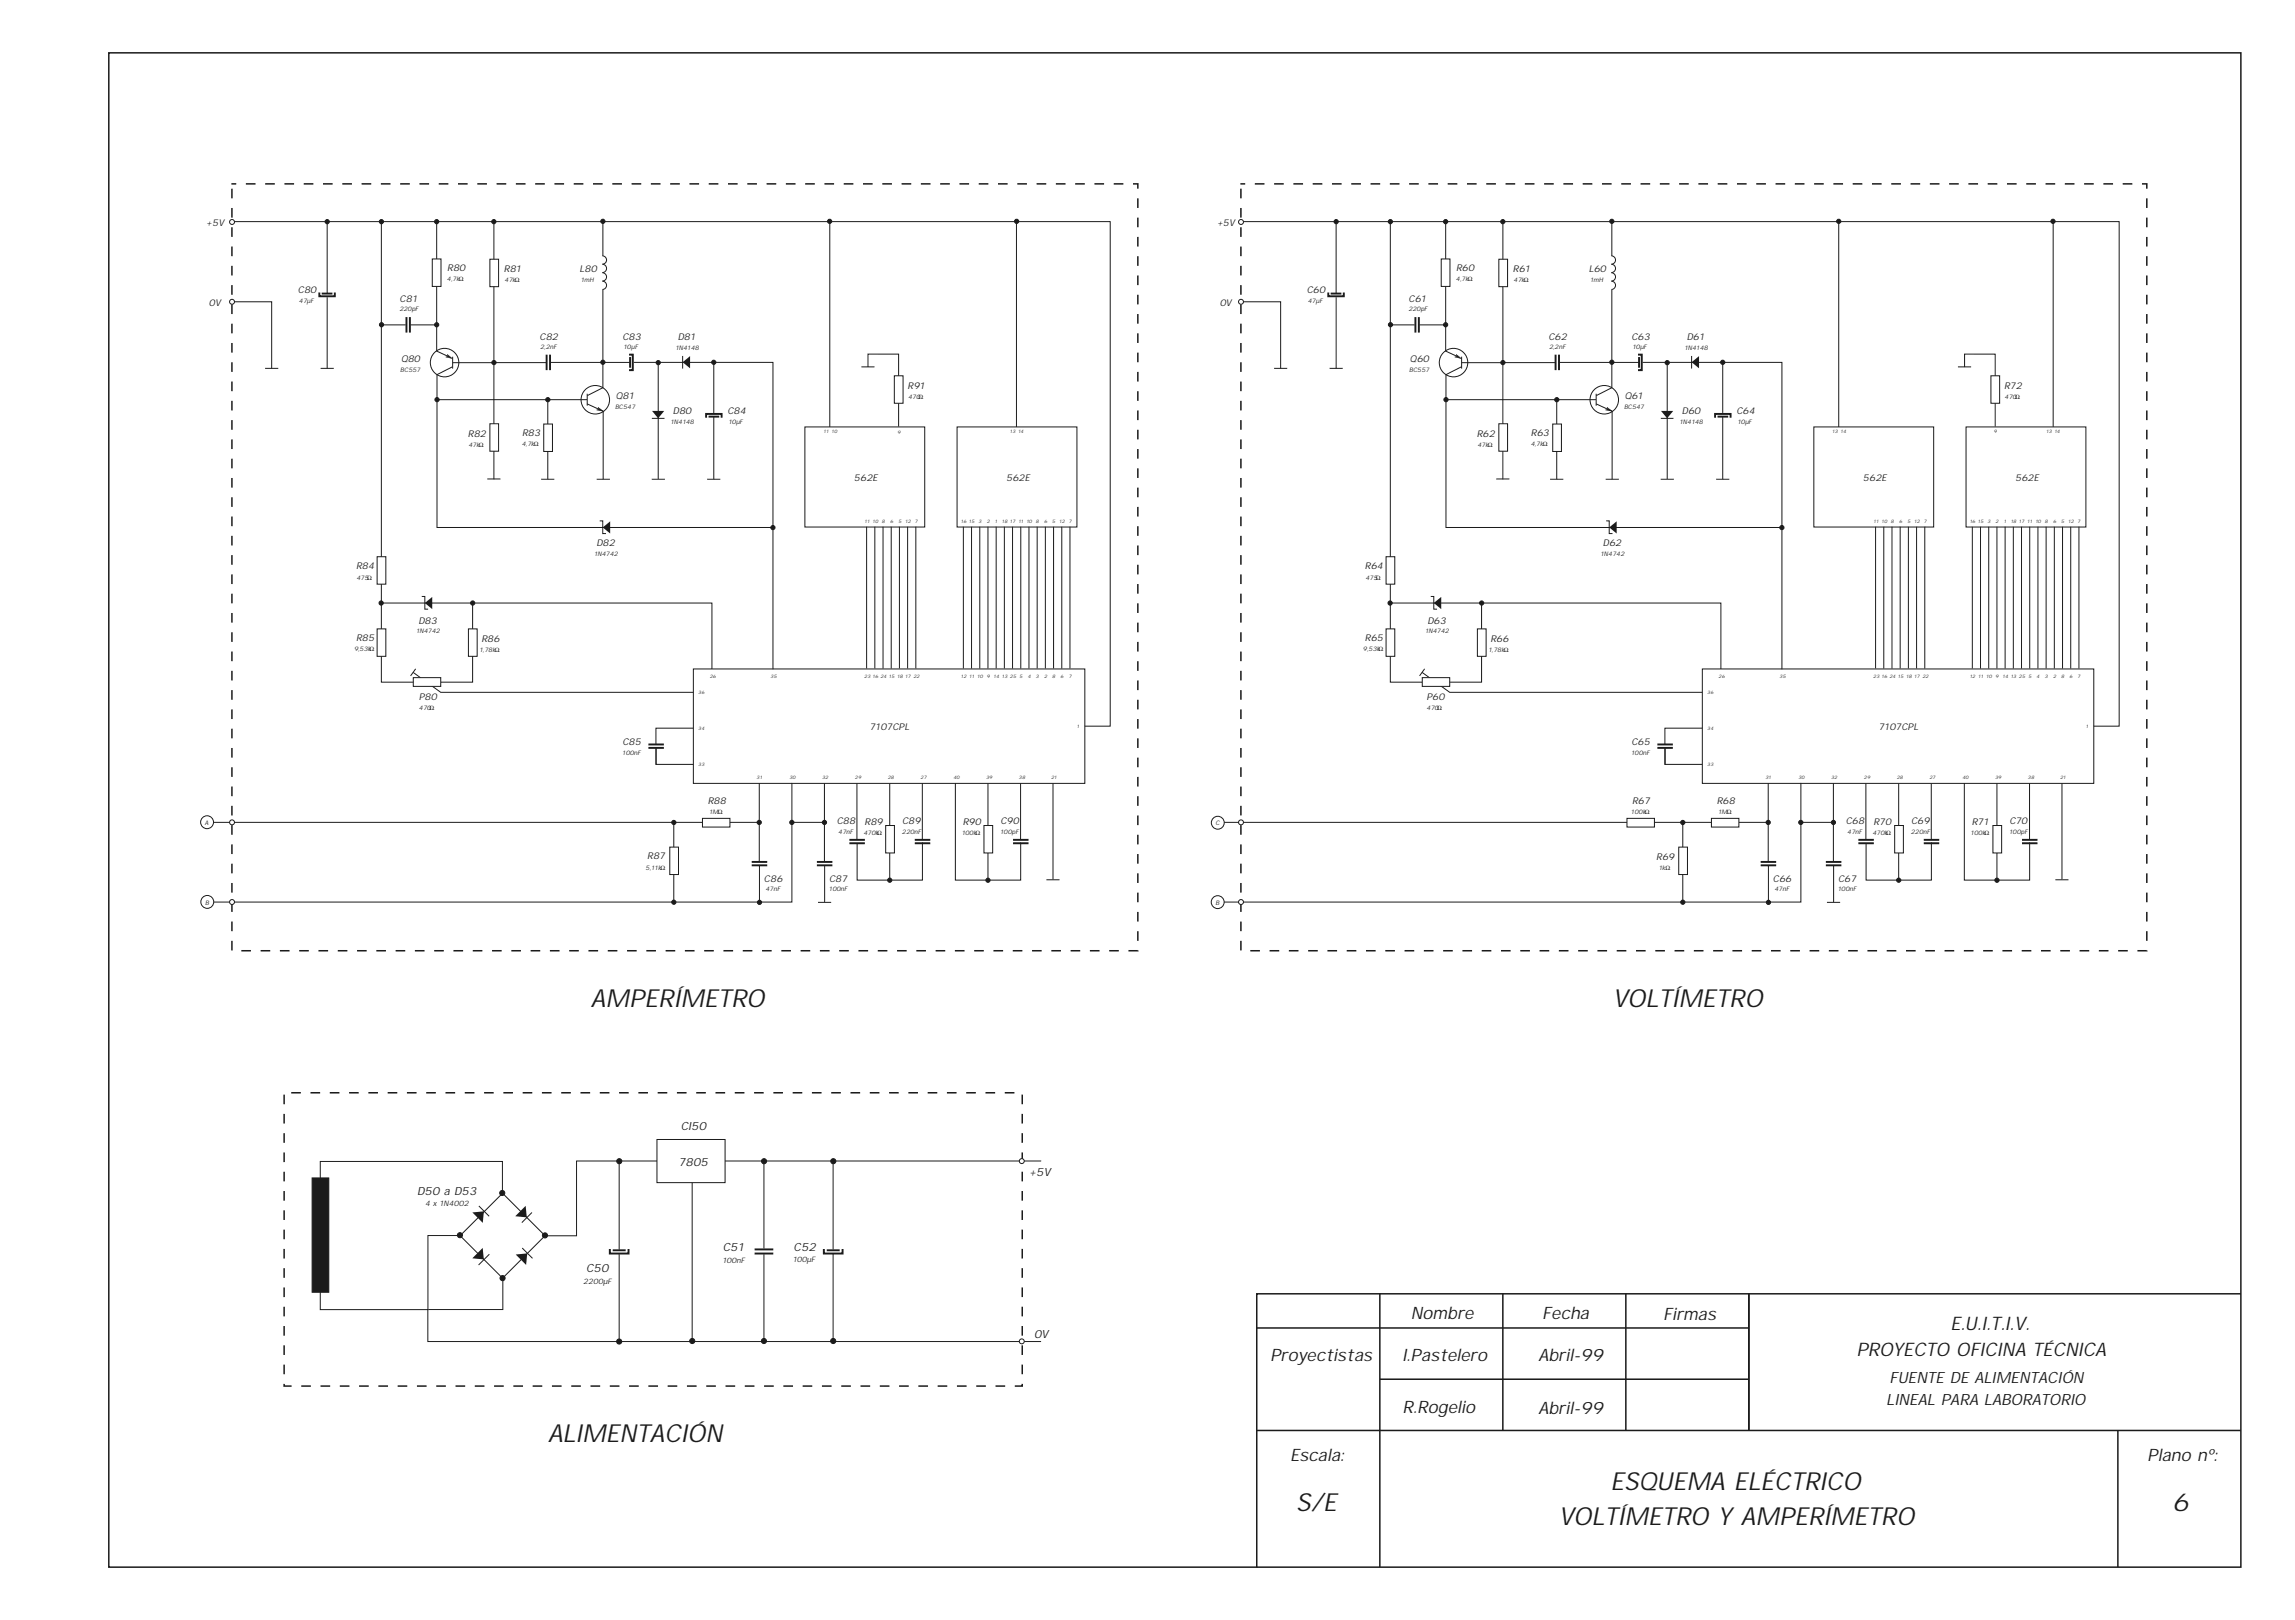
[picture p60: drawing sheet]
<svg xmlns="http://www.w3.org/2000/svg" width="420mm" height="296mm" viewBox="0 0 420 296" stroke-linecap="round" stroke-linejoin="round" font-family="sans-serif">
<defs><g id="words">
<g font-size="4.5" fill="#1f1a17">
<text x="108.1" y="184.3">AMPERÍMETRO</text>
<text x="295" y="184.3">VOLTÍMETRO</text>
<text x="100.2" y="263.8">ALIMENTACIÓN</text>
<text x="294.6" y="272.6">ESQUEMA ELÉCTRICO</text>
<text x="237.1" y="276.3">S/E</text>
<text x="285.1" y="279">VOLTÍMETRO Y AMPERÍMETRO</text>
<text x="397.4" y="276.4">6</text>
</g>
<g font-size="3.4" fill="#1f1a17">
<text x="356.8" y="243.3">E.U.I.T.I.V.</text>
<text x="339.6" y="248.1">PROYECTO OFICINA TÉCNICA</text>
</g>
<g font-size="3.1" fill="#1f1a17">
<text x="258.1" y="241.3">Nombre</text>
<text x="282.1" y="241.3">Fecha</text>
<text x="304.2" y="241.4">Firmas</text>
<text x="232.3" y="249">Proyectistas</text>
<text x="256.5" y="249">I.Pastelero</text>
<text x="281.4" y="249">Abril-99</text>
<text x="256.6" y="258.5">R.Rogelio</text>
<text x="281.4" y="258.6">Abril-99</text>
<text x="236" y="267.2">Escala:</text>
<text x="392.8" y="267.2">Plano nº:</text>
</g>
<g font-size="2.8" fill="#1f1a17">
<text x="345" y="257">LINEAL PARA LABORATORIO</text>
<text x="345.6" y="253">FUENTE DE ALIMENTACIÓN</text>
</g>
<g font-size="2.1" fill="#1f1a17">
<text x="124.5" y="206.7">CI50</text>
<text x="124.1" y="213.3">7805</text>
<text x="188.3" y="215.2">+5V</text>
<text x="76.3" y="218.6">D50 a D53</text>
<text x="107.2" y="232.8">C50</text>
<text x="132.2" y="228.9">C51</text>
<text x="145.2" y="228.8">C52</text>
<text x="189.2" y="244.8">0V</text>
</g>
<g font-size="1.7" fill="#1f1a17">
<text x="37.7" y="41.4">+5V</text>
<text x="222.6" y="41.4">+5V</text>
<text x="54.5" y="53.6">C80</text>
<text x="81.8" y="49.6">R80</text>
<text x="92.2" y="49.8">R81</text>
<text x="106" y="49.8">L80</text>
<text x="239" y="53.6">C60</text>
<text x="266.4" y="49.6">R60</text>
<text x="276.7" y="49.8">R61</text>
<text x="290.6" y="49.8">L60</text>
<text x="38.2" y="56">0V</text>
<text x="73.1" y="55.2">C81</text>
<text x="223.1" y="56">0V</text>
<text x="257.7" y="55.2">C61</text>
<text x="98.7" y="62.1">C82</text>
<text x="113.9" y="62.1">C83</text>
<text x="124" y="62.2">D81</text>
<text x="283.3" y="62.1">C62</text>
<text x="298.4" y="62.1">C63</text>
<text x="308.5" y="62.2">D61</text>
<text x="73.4" y="66.2">Q80</text>
<text x="166" y="71.1">R91</text>
<text x="257.9" y="66.2">Q60</text>
<text x="366.6" y="71.1">R72</text>
<text x="112.6" y="73">Q81</text>
<text x="123.1" y="75.7">D80</text>
<text x="133.1" y="75.8">C84</text>
<text x="297.2" y="73">Q61</text>
<text x="307.7" y="75.7">D60</text>
<text x="317.6" y="75.8">C64</text>
<text x="85.6" y="79.9">R82</text>
<text x="95.5" y="79.8">R83</text>
<text x="270.1" y="79.9">R62</text>
<text x="280.1" y="79.8">R63</text>
<text x="156.2" y="88">562E</text>
<text x="184.1" y="88">562E</text>
<text x="340.8" y="88">562E</text>
<text x="368.6" y="88">562E</text>
<text x="109.1" y="100">D82</text>
<text x="293.2" y="100">D62</text>
<text x="65.1" y="104.2">R84</text>
<text x="249.7" y="104.2">R64</text>
<text x="65.1" y="117.3">R85</text>
<text x="76.5" y="114.1">D83</text>
<text x="88.1" y="117.4">R86</text>
<text x="249.7" y="117.3">R65</text>
<text x="261.1" y="114.1">D63</text>
<text x="272.6" y="117.4">R66</text>
<text x="76.6" y="128">P80</text>
<text x="260.9" y="128">P60</text>
<text x="113.9" y="136.3">C85</text>
<text x="159" y="133.6">7107CPL</text>
<text x="298.4" y="136.3">C65</text>
<text x="343.6" y="133.6">7107CPL</text>
<text x="129.5" y="147">R88</text>
<text x="298.5" y="147">R67</text>
<text x="314" y="147">R68</text>
<text x="153.1" y="150.8">C88</text>
<text x="158.1" y="150.8">R89</text>
<text x="165" y="150.8">C89</text>
<text x="176.1" y="150.8">R90</text>
<text x="183" y="150.8">C90</text>
<text x="337.6" y="150.8">C68</text>
<text x="342.7" y="150.8">R70</text>
<text x="349.6" y="150.8">C69</text>
<text x="360.7" y="150.8">R71</text>
<text x="367.6" y="150.8">C70</text>
<text x="118.4" y="157.2">R87</text>
<text x="139.7" y="161.3">C86</text>
<text x="151.7" y="161.3">C87</text>
<text x="303" y="157.3">R69</text>
<text x="324.3" y="161.3">C66</text>
<text x="336.2" y="161.3">C67</text>
</g>
<g font-size="1.4" fill="#1f1a17">
<text x="77.7" y="220.7">4 x 1N4002</text>
<text x="132.2" y="231">100nF</text>
<text x="145" y="230.9">100µF</text>
<text x="106.7" y="234.9">2200µF</text>
</g>
<g font-size="1.1" fill="#1f1a17">
<text x="81.8" y="51.5">4,7kΩ</text>
<text x="92.3" y="51.6">47kΩ</text>
<text x="106.2" y="51.5">1mH</text>
<text x="266.3" y="51.5">4,7kΩ</text>
<text x="276.9" y="51.6">47kΩ</text>
<text x="290.9" y="51.5">1mH</text>
<text x="54.7" y="55.4">47µF</text>
<text x="73.1" y="57">220pF</text>
<text x="239.2" y="55.4">47µF</text>
<text x="257.6" y="57">220pF</text>
<text x="98.8" y="63.8">2,2nF</text>
<text x="114" y="63.9">10µF</text>
<text x="123.5" y="64">1N4148</text>
<text x="283.4" y="63.8">2,2nF</text>
<text x="298.6" y="63.9">10µF</text>
<text x="308.1" y="64">1N4148</text>
<text x="73.2" y="68">BC557</text>
<text x="257.8" y="68">BC557</text>
<text x="112.5" y="74.8">BC547</text>
<text x="122.7" y="77.5">1N4148</text>
<text x="133.3" y="77.6">10µF</text>
<text x="166.1" y="72.9">470Ω</text>
<text x="297.1" y="74.8">BC547</text>
<text x="307.2" y="77.5">1N4148</text>
<text x="317.8" y="77.6">10µF</text>
<text x="366.7" y="72.9">470Ω</text>
<text x="85.7" y="81.7">47kΩ</text>
<text x="95.4" y="81.7">4,7kΩ</text>
<text x="270.3" y="81.7">47kΩ</text>
<text x="280" y="81.7">4,7kΩ</text>
<text x="108.7" y="101.7">1N4742</text>
<text x="292.8" y="101.7">1N4742</text>
<text x="65.2" y="106">475Ω</text>
<text x="249.8" y="106">475Ω</text>
<text x="64.8" y="119.1">9,53kΩ</text>
<text x="76.1" y="115.9">1N4742</text>
<text x="87.7" y="119.2">1,78kΩ</text>
<text x="249.3" y="119.1">9,53kΩ</text>
<text x="260.7" y="115.9">1N4742</text>
<text x="272.3" y="119.2">1,78kΩ</text>
<text x="76.6" y="129.9">470Ω</text>
<text x="261" y="129.9">470Ω</text>
<text x="113.8" y="138.1">100nF</text>
<text x="298.4" y="138.1">100nF</text>
<text x="129.7" y="148.9">1MΩ</text>
<text x="298.3" y="148.9">100kΩ</text>
<text x="314.3" y="148.9">1MΩ</text>
<text x="37.5" y="150.9">A</text>
<text x="153.3" y="152.6">47nF</text>
<text x="157.9" y="152.7">470kΩ</text>
<text x="165" y="152.6">220nF</text>
<text x="175.9" y="152.7">100kΩ</text>
<text x="182.9" y="152.6">100pF</text>
<text x="222.3" y="151">C</text>
<text x="337.9" y="152.6">47nF</text>
<text x="342.5" y="152.7">470kΩ</text>
<text x="349.5" y="152.6">220nF</text>
<text x="360.5" y="152.7">100kΩ</text>
<text x="367.5" y="152.6">100pF</text>
<text x="118.1" y="159.1">5,11kΩ</text>
<text x="303.4" y="159.2">1kΩ</text>
<text x="37.5" y="165.5">B</text>
<text x="140" y="163">47nF</text>
<text x="151.6" y="163">100nF</text>
<text x="222.4" y="165.5">B</text>
<text x="324.6" y="163">47nF</text>
<text x="336.2" y="163">100nF</text>
</g>
<g font-size=".9" fill="#1f1a17">
<text x="150.6" y="79.3">11</text>
<text x="152.1" y="79.3">10</text>
<text x="164.2" y="79.3">9</text>
<text x="184.7" y="79.3">13</text>
<text x="186.2" y="79.3">14</text>
<text x="335.2" y="79.3">13</text>
<text x="336.7" y="79.3">14</text>
<text x="364.7" y="79.3">9</text>
<text x="374.3" y="79.3">13</text>
<text x="375.8" y="79.3">14</text>
<text x="158.1" y="95.7">11</text>
<text x="159.6" y="95.7">10</text>
<text x="161.3" y="95.7">8</text>
<text x="162.8" y="95.7">6</text>
<text x="164.3" y="95.7">5</text>
<text x="165.6" y="95.7">12</text>
<text x="167.3" y="95.7">7</text>
<text x="175.7" y="95.7">16</text>
<text x="177.2" y="95.7">15</text>
<text x="179" y="95.7">3</text>
<text x="180.5" y="95.7">2</text>
<text x="182" y="95.7">1</text>
<text x="183.2" y="95.7">18</text>
<text x="184.7" y="95.7">17</text>
<text x="186.3" y="95.7">11</text>
<text x="187.7" y="95.7">10</text>
<text x="189.5" y="95.7">8</text>
<text x="191" y="95.7">6</text>
<text x="192.5" y="95.7">5</text>
<text x="193.7" y="95.7">12</text>
<text x="195.5" y="95.7">7</text>
<text x="342.7" y="95.7">11</text>
<text x="344.2" y="95.7">10</text>
<text x="345.9" y="95.7">8</text>
<text x="347.4" y="95.7">6</text>
<text x="348.9" y="95.7">5</text>
<text x="350.2" y="95.7">12</text>
<text x="351.9" y="95.7">7</text>
<text x="360.3" y="95.7">16</text>
<text x="361.8" y="95.7">15</text>
<text x="363.5" y="95.7">3</text>
<text x="365" y="95.7">2</text>
<text x="366.5" y="95.7">1</text>
<text x="367.8" y="95.7">18</text>
<text x="369.3" y="95.7">17</text>
<text x="370.8" y="95.7">11</text>
<text x="372.3" y="95.7">10</text>
<text x="374" y="95.7">8</text>
<text x="375.5" y="95.7">6</text>
<text x="377" y="95.7">5</text>
<text x="378.3" y="95.7">12</text>
<text x="380" y="95.7">7</text>
<text x="129.8" y="124">26</text>
<text x="141" y="124">35</text>
<text x="158.1" y="124">23</text>
<text x="159.6" y="124">16</text>
<text x="161.1" y="124">24</text>
<text x="162.6" y="124">15</text>
<text x="164.1" y="124">18</text>
<text x="165.6" y="124">17</text>
<text x="167.1" y="124">22</text>
<text x="175.7" y="124">12</text>
<text x="177.3" y="124">11</text>
<text x="178.7" y="124">10</text>
<text x="180.5" y="124">9</text>
<text x="181.7" y="124">14</text>
<text x="183.2" y="124">13</text>
<text x="184.7" y="124">25</text>
<text x="186.5" y="124">5</text>
<text x="188" y="124">4</text>
<text x="189.5" y="124">3</text>
<text x="191" y="124">2</text>
<text x="192.5" y="124">8</text>
<text x="194" y="124">6</text>
<text x="195.5" y="124">7</text>
<text x="314.4" y="124">26</text>
<text x="325.5" y="124">35</text>
<text x="342.7" y="124">23</text>
<text x="344.2" y="124">16</text>
<text x="345.6" y="124">24</text>
<text x="347.2" y="124">15</text>
<text x="348.7" y="124">18</text>
<text x="350.2" y="124">17</text>
<text x="351.7" y="124">22</text>
<text x="360.3" y="124">12</text>
<text x="361.8" y="124">11</text>
<text x="363.3" y="124">10</text>
<text x="365" y="124">9</text>
<text x="366.3" y="124">14</text>
<text x="367.8" y="124">13</text>
<text x="369.3" y="124">25</text>
<text x="371.1" y="124">5</text>
<text x="372.5" y="124">4</text>
<text x="374" y="124">3</text>
<text x="375.5" y="124">2</text>
<text x="377" y="124">8</text>
<text x="378.5" y="124">6</text>
<text x="380" y="124">7</text>
<text x="127.7" y="127">36</text>
<text x="312.3" y="127">36</text>
<text x="127.7" y="133.5">34</text>
<text x="197" y="133.2">1</text>
<text x="312.3" y="133.5">34</text>
<text x="381.5" y="133.2">1</text>
<text x="127.7" y="140.1">33</text>
<text x="138.4" y="142.5">31</text>
<text x="144.4" y="142.5">30</text>
<text x="150.4" y="142.5">32</text>
<text x="156.4" y="142.5">29</text>
<text x="162.4" y="142.5">28</text>
<text x="168.4" y="142.5">27</text>
<text x="174.4" y="142.5">40</text>
<text x="180.4" y="142.5">39</text>
<text x="186.4" y="142.5">38</text>
<text x="192.3" y="142.5">21</text>
<text x="312.3" y="140.1">33</text>
<text x="323" y="142.5">31</text>
<text x="329" y="142.5">30</text>
<text x="335" y="142.5">32</text>
<text x="341" y="142.5">29</text>
<text x="347" y="142.5">28</text>
<text x="353" y="142.5">27</text>
<text x="359" y="142.5">40</text>
<text x="365" y="142.5">39</text>
<text x="371" y="142.5">38</text>
<text x="376.8" y="142.5">21</text>
</g>
</g></defs>
<path d="M19.9 9.7h390v277h-390zM252.4 236.7v50M274.9 236.7v25M297.4 236.7v25M319.9 236.7v25M409.9 236.7h-180v50M229.9 242.9h90zM252.4 252.3h67.5zM229.9 261.7h180zM387.4 261.7v25" fill="none" stroke="#1f1a17" stroke-width=".28"/>
<g fill="#1f1a17" stroke="#1f1a17" stroke-width=".18">
<circle cx="120.4" cy="66.3" r=".39"/>
<circle cx="130.6" cy="66.3" r=".39"/>
</g>
<path d="M120.4 66.3v21.3M75.6 123l5 3.6h46.2M76 122.3l-.9 1.3" fill="none" stroke="#1f1a17" stroke-width=".18"/>
<path d="M119.3 75.2h2.2l-1.1 1.3z" fill="#1f1a17"/>
<path d="M119.2 76.5h2.4" fill="none" stroke="#1f1a17" stroke-width=".18"/>
<path d="M124.9 66.3l1.3-1.2v2.3z" fill="#1f1a17"/>
<path d="M69.8 40.7v84.1h16.6v-14.5M124.9 65.1v2.3" fill="none" stroke="#1f1a17" stroke-width=".18"/>
<g fill="#1f1a17" stroke="#1f1a17" stroke-width=".18">
<circle cx="86.5" cy="110.3" r=".39"/>
<circle cx="69.7" cy="110.3" r=".39"/>
</g>
<g fill="#fff" stroke="#1f1a17" stroke-width=".18">
<path d="M69 115h1.6v5.1h-1.6z" fill-rule="evenodd"/>
<path d="M75.6 124h5v1.6h-5z" fill-rule="evenodd"/>
<path d="M85.7 115h1.6v5.1h-1.6z" fill-rule="evenodd"/>
<path d="M69 101.8h1.6v5.1h-1.6z" fill-rule="evenodd"/>
</g>
<path d="M69.9 110.3h60.3v12.1" fill="none" stroke="#1f1a17" stroke-width=".18"/>
<path d="M77.7 110.3l1.4-1.1v2.2z" fill="#1f1a17"/>
<path d="M77.2 109.1h.5v2.3h.6" fill="none" stroke="#1f1a17" stroke-width=".18"/>
<path d="M110.3 96.5l1.3-1.1v2.2z" fill="#1f1a17"/>
<g fill="none" stroke="#1f1a17" stroke-width=".18">
<path d="M42.4 55.2h7.3v12.2M59.8 40.4v13.3M59.8 54.4v13M69.7 59.4h4.5M75.1 59.4h4.7M90.3 66.3h9.6M100.7 66.3h14.5M115.9 66.3h25.5v56.1M130.6 66.1v9.4M130.6 76.2v11.5M109.7 95.3h.6v2.3h.6M120 136.8v3h6.8"/>
<path d="M120 136.9v3M126.8 133.2h-6.8v3M138.9 143.3v14.3M138.9 158.4v6.6M150.8 143.3v14.3M150.8 158.4v6.6M156.8 143.3v10.3M168.7 143.3v10.3M168.7 154.1v6.9h-11.9v-6.7M174.8 143.3v17.7h11.9v-6.9M186.7 143.3v10.3M192.6 143.3v17.5"/>
</g>
<g fill="#1f1a17" stroke="#1f1a17" stroke-width=".18">
<circle cx="69.8" cy="40.5" r=".39"/>
<circle cx="79.9" cy="40.5" r=".39"/>
<circle cx="79.9" cy="59.4" r=".39"/>
<circle cx="110.3" cy="66.3" r=".39"/>
<circle cx="79.9" cy="73.1" r=".39"/>
<circle cx="141.4" cy="96.5" r=".39"/>
<circle cx="59.8" cy="40.5" r=".39"/>
<circle cx="69.8" cy="59.4" r=".39"/>
</g>
<g fill="none" stroke="#1f1a17" stroke-width=".35">
<path d="M58.4 53.5v.7h2.8v-.7M58.9 53.7h1.9M74.4 58v2.8M75 58v2.8M100 64.9v2.8M100.6 64.9v2.8M115.1 64.9h.7v2.8h-.7M115.3 65.3v2M129.2 76.4v-.7h2.8v.7M129.6 76.2h2M118.6 136.8h2.8M118.6 136.2h2.8"/>
<path d="M137.5 158.3h2.8M137.5 157.7h2.8M149.4 158.3h2.9M149.4 157.7h2.9M155.4 154.3h2.8M155.4 153.6h2.8M167.3 154.3h2.9M167.3 153.6h2.9M185.3 154.3h2.8M185.3 153.6h2.8"/>
</g>
<g fill="#1f1a17">
<path d="M81.8 64.8l1 .8-1.2-.3 .3-.1z" fill-rule="evenodd"/>
<path d="M81.5 65.3l1.3 .3z" fill-rule="evenodd"/>
<path d="M81.6 65.3l.4-.1z" fill-rule="evenodd"/>
<path d="M81.8 64.8l.2 .4z" fill-rule="evenodd"/>
<path d="M81.9 64.8l.9 .8z" fill-rule="evenodd"/>
</g>
<g fill="#1f1a17" stroke="#1f1a17" stroke-width=".18">
<circle cx="90.4" cy="66.3" r=".39"/>
<circle cx="100.2" cy="73.1" r=".39"/>
<circle cx="162.8" cy="161" r=".39"/>
<circle cx="123.3" cy="165" r=".39"/>
<circle cx="123.3" cy="150.4" r=".39"/>
<circle cx="180.7" cy="161" r=".39"/>
<circle cx="138.9" cy="165.1" r=".39"/>
<circle cx="150.8" cy="150.4" r=".39"/>
<circle cx="144.8" cy="150.4" r=".39"/>
<circle cx="138.9" cy="150.4" r=".39"/>
<circle cx="90.3" cy="40.5" r=".39"/>
<circle cx="110.3" cy="40.5" r=".39"/>
<circle cx="151.8" cy="40.5" r=".39"/>
<circle cx="186" cy="40.5" r=".39"/>
</g>
<g fill="none" stroke="#1f1a17" stroke-width=".18">
<path d="M79.9 40.5v23.7l2.1 1M90.3 40.6v25.7h-7.5M82.8 67.1l-2.9 1.4v28h61.5M82.8 65.2v2.2"/>
<circle cx="81.3" cy="66.3" r="2.6"/>
</g>
<g fill="#fff" stroke="#1f1a17" stroke-width=".18">
<path d="M79.1 47.4h1.6v5h-1.6z" fill-rule="evenodd"/>
<path d="M89.6 47.4h1.6v5h-1.6z" fill-rule="evenodd"/>
</g>
<g fill="#1f1a17">
<path d="M109.4 74.5l1 .7-1.2-.2 .3-.1z" fill-rule="evenodd"/>
<path d="M109.1 75l1.3 .3z" fill-rule="evenodd"/>
<path d="M109.1 75l.4-.1z" fill-rule="evenodd"/>
<path d="M109.4 74.5l.1 .4z" fill-rule="evenodd"/>
<path d="M109.4 74.5l1 .8z" fill-rule="evenodd"/>
</g>
<g fill="none" stroke="#1f1a17" stroke-width=".18">
<path d="M110.3 53v17.9l-2.9 1.5M80 73.1h27.4M90.3 66.4v21.3M100.2 73.3v14.4M107.4 73.9l2.9 1.3v12.5M107.4 72v2.2M158.8 67.2v-2.4h5.6v13.2M39.1 150.4h99.8M123.3 150.5v14.6M144.8 150.4h5.7M162.7 143.3v17.8M180.7 143.3v17.8"/>
<circle cx="108.9" cy="73.1" r="2.6"/>
</g>
<g fill="#fff" stroke="#1f1a17" stroke-width=".18">
<path d="M89.6 77.5h1.6v5h-1.6z" fill-rule="evenodd"/>
<path d="M99.5 77.6h1.6v5h-1.6z" fill-rule="evenodd"/>
<path d="M163.6 68.7h1.6v5.1h-1.6z" fill-rule="evenodd"/>
<path d="M162 151h1.6v5h-1.6z" fill-rule="evenodd"/>
<path d="M122.5 155h1.6v5h-1.6z" fill-rule="evenodd"/>
<path d="M180 151h1.6v5h-1.6z" fill-rule="evenodd"/>
<path d="M128.5 149.7h5v1.6h-5z" fill-rule="evenodd"/>
</g>
<g fill="none" stroke="#1f1a17" stroke-width=".18">
<path d="M42.4 40.5h160.7v92.3h-4.7M110.2 49.9a.76 .76 0 0 1 .8 .8 .76 .76 0 0 1-.8 .7M110.2 46.8a.76 .76 0 0 1 .8 .8 .76 .76 0 0 1-.8 .7 .77 .77 0 0 1 .8 .8 .77 .77 0 0 1-.8 .8M110.2 51.4a.76 .76 0 0 1 .8 .8 .76 .76 0 0 1-.8 .8M110.3 40.4v6.4M151.8 40.5v37.6M185.9 40.5v37.6M48.5 67.4h2.4M58.6 67.4h2.5M147.2 78.1h22v18.3h-22zM157.6 67.1h2.4M175.1 78.1h21.9v18.3h-21.9z"/>
<path d="M89.1 87.6h2.4M99 87.7h2.4M109.2 87.7h2.4M119.2 87.7h2.4M129.4 87.7h2.4M158.5 96.4v25.9M160 96.4v25.9M161.5 96.4v25.9M163 96.4v25.9M164.5 96.4v25.9M166 96.4v25.9M167.5 96.4v25.9"/>
<path d="M176.2 96.4v25.9M177.7 96.4v25.9M179.2 96.4v25.9M180.7 96.4v25.9M182.2 96.4v25.9M183.7 96.4v25.9M185.2 96.4v25.9M186.7 96.4v25.9M188.2 96.4v25.9M189.7 96.4v25.9M191.2 96.4v25.9M192.7 96.4v25.9"/>
<path d="M194.2 96.4v25.9M195.7 96.4v25.9M126.8 122.4h71.6v20.9h-71.6zM144.9 143.2v21.8h-105.8M149.6 165.1h2.4M191.4 160.9h2.4"/>
</g>
<path d="M42.4 34.5v139.4h165.7v-140.3h-165.8" fill="none" stroke="#1f1a17" stroke-width=".28" stroke-dasharray="1.8 1.8" stroke-linecap="butt"/>
<g fill="#fff" stroke="#1f1a17" stroke-width=".18">
<circle cx="42.4" cy="40.6" r=".45"/>
<circle cx="42.4" cy="150.4" r=".45"/>
<circle cx="42.4" cy="165" r=".45"/>
<circle cx="42.4" cy="55.2" r=".45"/>
</g>
<g fill="#1f1a17" stroke="#1f1a17" stroke-width=".18">
<circle cx="305" cy="66.3" r=".39"/>
<circle cx="315.1" cy="66.3" r=".39"/>
</g>
<path d="M305 66.3v21.3M260.1 123l5.1 3.6h46.2M260.6 122.3l-.9 1.3" fill="none" stroke="#1f1a17" stroke-width=".18"/>
<path d="M303.8 75.2h2.3l-1.1 1.3z" fill="#1f1a17"/>
<path d="M303.8 76.5h2.3" fill="none" stroke="#1f1a17" stroke-width=".18"/>
<path d="M309.4 66.3l1.4-1.2v2.3z" fill="#1f1a17"/>
<path d="M254.3 40.7v84.1h16.7v-14.5M309.4 65.1v2.3" fill="none" stroke="#1f1a17" stroke-width=".18"/>
<g fill="#1f1a17" stroke="#1f1a17" stroke-width=".18">
<circle cx="271" cy="110.3" r=".39"/>
<circle cx="254.3" cy="110.3" r=".39"/>
</g>
<g fill="#fff" stroke="#1f1a17" stroke-width=".18">
<path d="M253.5 115h1.6v5.1h-1.6z" fill-rule="evenodd"/>
<path d="M260.2 124h5v1.6h-5z" fill-rule="evenodd"/>
<path d="M270.2 115h1.6v5.1h-1.6z" fill-rule="evenodd"/>
<path d="M253.5 101.8h1.6v5.1h-1.6z" fill-rule="evenodd"/>
</g>
<path d="M254.5 110.3h60.3v12.1" fill="none" stroke="#1f1a17" stroke-width=".18"/>
<path d="M262.3 110.3l1.3-1.1v2.2z" fill="#1f1a17"/>
<path d="M261.7 109.1h.6v2.3h.6" fill="none" stroke="#1f1a17" stroke-width=".18"/>
<path d="M294.4 96.5l1.3-1.1v2.2z" fill="#1f1a17"/>
<g fill="none" stroke="#1f1a17" stroke-width=".18">
<path d="M227 55.2h7.3v12.2M244.4 40.4v13.3M244.4 54.4v13M254.3 59.4h4.5M259.6 59.4h4.8M274.9 66.3h9.6M285.2 66.3h14.6M300.5 66.3h25.5v56.1M315.1 66.1v9.4M315.1 76.2v11.5M293.8 95.3h.6v2.3h.6M304.5 136.8v3h6.9"/>
<path d="M304.6 136.9v3M311.4 133.2h-6.9v3M323.4 143.3v14.3M323.5 158.4v6.6M335.4 143.3v14.3M335.4 158.4v6.6M341.3 143.3v10.3M353.3 143.3v10.3M353.3 154.1v6.9h-12v-6.7M359.3 143.3v17.7h12v-6.9M371.2 143.3v10.3M377.2 143.3v17.5"/>
</g>
<g fill="#1f1a17" stroke="#1f1a17" stroke-width=".18">
<circle cx="254.3" cy="40.5" r=".39"/>
<circle cx="264.4" cy="40.5" r=".39"/>
<circle cx="264.4" cy="59.4" r=".39"/>
<circle cx="294.8" cy="66.3" r=".39"/>
<circle cx="264.5" cy="73.1" r=".39"/>
<circle cx="325.9" cy="96.5" r=".39"/>
<circle cx="244.4" cy="40.5" r=".39"/>
<circle cx="254.4" cy="59.4" r=".39"/>
</g>
<g fill="none" stroke="#1f1a17" stroke-width=".35">
<path d="M243 53.5v.7h2.8v-.7M243.4 53.7h2M258.9 58v2.8M259.5 58v2.8M284.6 64.9v2.8M285.2 64.9v2.8M299.6 64.9h.7v2.8h-.7M299.8 65.3v2M313.7 76.4v-.7h2.9v.7M314.2 76.2h1.9M303.2 136.8h2.8M303.2 136.2h2.8"/>
<path d="M322.1 158.3h2.8M322.1 157.7h2.8M334 158.3h2.8M334 157.7h2.8M339.9 154.3h2.9M339.9 153.6h2.9M351.9 154.3h2.8M351.9 153.6h2.8M369.9 154.3h2.8M369.9 153.6h2.8"/>
</g>
<g fill="#1f1a17">
<path d="M266.4 64.8l.9 .8-1.2-.3 .4-.1z" fill-rule="evenodd"/>
<path d="M266.1 65.3l1.2 .3z" fill-rule="evenodd"/>
<path d="M266.1 65.3l.4-.1z" fill-rule="evenodd"/>
<path d="M266.4 64.8l.1 .4z" fill-rule="evenodd"/>
<path d="M266.4 64.8l1 .8z" fill-rule="evenodd"/>
</g>
<g fill="#1f1a17" stroke="#1f1a17" stroke-width=".18">
<circle cx="274.9" cy="66.3" r=".39"/>
<circle cx="284.8" cy="73.1" r=".39"/>
<circle cx="347.3" cy="161" r=".39"/>
<circle cx="307.8" cy="165" r=".39"/>
<circle cx="307.8" cy="150.4" r=".39"/>
<circle cx="365.3" cy="161" r=".39"/>
<circle cx="323.5" cy="165.1" r=".39"/>
<circle cx="335.4" cy="150.4" r=".39"/>
<circle cx="329.4" cy="150.4" r=".39"/>
<circle cx="323.4" cy="150.4" r=".39"/>
<circle cx="274.9" cy="40.5" r=".39"/>
<circle cx="294.8" cy="40.5" r=".39"/>
<circle cx="336.3" cy="40.5" r=".39"/>
<circle cx="375.5" cy="40.5" r=".39"/>
</g>
<g fill="none" stroke="#1f1a17" stroke-width=".18">
<path d="M264.4 40.5v23.7l2.1 1M274.9 40.6v25.7h-7.5M267.3 67.1l-2.8 1.4v28h61.5M267.4 65.2v2.2"/>
<circle cx="265.9" cy="66.3" r="2.6"/>
</g>
<g fill="#fff" stroke="#1f1a17" stroke-width=".18">
<path d="M263.6 47.4h1.6v5h-1.6z" fill-rule="evenodd"/>
<path d="M274.2 47.4h1.6v5h-1.6z" fill-rule="evenodd"/>
</g>
<g fill="#1f1a17">
<path d="M294 74.5l.9 .7-1.2-.2 .4-.1z" fill-rule="evenodd"/>
<path d="M293.7 75l1.2 .3z" fill-rule="evenodd"/>
<path d="M293.7 75l.4-.1z" fill-rule="evenodd"/>
<path d="M293.9 74.5l.2 .4z" fill-rule="evenodd"/>
<path d="M294 74.5l1 .8z" fill-rule="evenodd"/>
</g>
<g fill="none" stroke="#1f1a17" stroke-width=".18">
<path d="M294.8 53v17.9l-2.8 1.5M264.5 73.1h27.4M274.9 66.4v21.3M284.8 73.3v14.4M292 73.9l2.9 1.3v12.5M292 72v2.2M359.4 67.2v-2.4h5.6v13.2M223.9 150.4h99.6M307.8 150.5v14.6M329.4 150.4h5.6M347.3 143.3v17.8M365.3 143.3v17.8"/>
<circle cx="293.5" cy="73.1" r="2.6"/>
</g>
<g fill="#fff" stroke="#1f1a17" stroke-width=".18">
<path d="M274.2 77.5h1.6v5h-1.6z" fill-rule="evenodd"/>
<path d="M284 77.6h1.6v5h-1.6z" fill-rule="evenodd"/>
<path d="M364.2 68.7h1.6v5.1h-1.6z" fill-rule="evenodd"/>
<path d="M346.6 151h1.6v5h-1.6z" fill-rule="evenodd"/>
<path d="M307.1 155h1.6v5h-1.6z" fill-rule="evenodd"/>
<path d="M364.5 151h1.6v5h-1.6z" fill-rule="evenodd"/>
<path d="M313.1 149.7h5v1.6h-5z" fill-rule="evenodd"/>
<path d="M297.6 149.7h5v1.6h-5z" fill-rule="evenodd"/>
</g>
<g fill="none" stroke="#1f1a17" stroke-width=".18">
<path d="M227 40.5h160.6v92.3h-4.6M294.8 49.9a.76 .76 0 0 1 .7 .8 .76 .76 0 0 1-.7 .7M294.8 46.8a.76 .76 0 0 1 .7 .8 .76 .76 0 0 1-.7 .7 .77 .77 0 0 1 .7 .8 .77 .77 0 0 1-.7 .8M294.8 51.4a.76 .76 0 0 1 .7 .8 .76 .76 0 0 1-.7 .8M294.8 40.4v6.4M336.3 40.5v37.6M375.6 40.5v37.6M233.1 67.4h2.4M243.2 67.4h2.4M331.8 78.1h21.9v18.3h-21.9zM358.2 67.1h2.4M359.6 78.1h22v18.3h-22z"/>
<path d="M273.7 87.6h2.4M283.6 87.7h2.4M293.7 87.7h2.4M303.8 87.7h2.4M313.9 87.7h2.4M343.1 96.4v25.9M344.6 96.4v25.9M346.1 96.4v25.9M347.6 96.4v25.9M349.1 96.4v25.9M350.6 96.4v25.9M352.1 96.4v25.9"/>
<path d="M360.8 96.4v25.9M362.3 96.4v25.9M363.8 96.4v25.9M365.3 96.4v25.9M366.8 96.4v25.9M368.3 96.4v25.9M369.8 96.4v25.9M371.3 96.4v25.9M372.8 96.4v25.9M374.3 96.4v25.9M375.8 96.4v25.9M377.3 96.4v25.9"/>
<path d="M378.8 96.4v25.9M380.3 96.4v25.9M311.4 122.4h71.6v20.9h-71.6zM329.4 143.2v21.8h-105.5M334.2 165.1h2.4M376 160.9h2.4"/>
</g>
<path d="M227 34.5v139.4h165.7v-140.3h-165.8" fill="none" stroke="#1f1a17" stroke-width=".28" stroke-dasharray="1.8 1.8" stroke-linecap="butt"/>
<g fill="#fff" stroke="#1f1a17" stroke-width=".18">
<circle cx="227" cy="40.6" r=".45"/>
<circle cx="227" cy="150.4" r=".45"/>
<circle cx="227" cy="165" r=".45"/>
<circle cx="227" cy="55.2" r=".45"/>
</g>
<g fill="none" stroke="#1f1a17" stroke-width=".18">
<path d="M58.6 212.5h33.3v5.8l-7.7 7.7h-5.9v13.6h-19.7zM190.5 212.4h-85v13.7h-5.7M78.3 239.5v5.9h112.1M92 233.8v5.7h-13.7"/>
<circle cx="37.9" cy="150.4" r="1.18"/>
<circle cx="222.8" cy="150.5" r="1.18"/>
<circle cx="37.9" cy="165" r="1.18"/>
<circle cx="222.7" cy="165" r="1.18"/>
</g>
<path d="M52 200.2v53.3h135v-53.6h-135.1" fill="none" stroke="#1f1a17" stroke-width=".28" stroke-dasharray="1.8 1.8" stroke-linecap="butt"/>
<g fill="#1f1a17" stroke="#1f1a17" stroke-width=".18">
<path d="M57.1 215.5h3v20.9h-3z" fill-rule="evenodd"/>
<circle cx="113.3" cy="245.4" r=".47"/>
<circle cx="139.7" cy="245.3" r=".47"/>
<circle cx="126.6" cy="245.3" r=".47"/>
<circle cx="152.4" cy="245.3" r=".47"/>
<circle cx="113.3" cy="212.4" r=".47"/>
<circle cx="139.8" cy="212.4" r=".47"/>
<circle cx="152.4" cy="212.4" r=".47"/>
</g>
<path d="M111.6 228.5v.8h3.4v-.8M112.1 228.7h2.3M138 229.3h3.5M138 228.5h3.5M150.7 228.5v.8h3.4v-.8M151.2 228.7h2.4" fill="none" stroke="#1f1a17" stroke-width=".35"/>
<path d="M120.2 208.4h12.4v7.9h-12.4z" fill-rule="evenodd" fill="#fff" stroke="#1f1a17" stroke-width=".18"/>
<path d="M91.8 218.2l7.9 7.8-7.8 7.8-7.9-7.9M113.3 212.4v16.2M126.6 216.3v28.8M139.7 212.4v16M152.4 212.5v16M113.3 229.4v15.7M139.7 229.4v15.8M152.4 229.3v15.7" fill="none" stroke="#1f1a17" stroke-width=".18"/>
<g fill="#1f1a17" stroke="#1f1a17" stroke-width=".18">
<circle cx="84.1" cy="225.9" r=".47"/>
<circle cx="91.9" cy="218.2" r=".47"/>
<circle cx="99.7" cy="226" r=".47"/>
<circle cx="91.9" cy="233.8" r=".47"/>
</g>
<g fill="#1f1a17">
<path d="M94.3 222.5l1.9-1.9 .2 2.1z"/>
<path d="M86.4 230.2l1.9-1.9 .2 2.1z"/>
<path d="M86.4 221.8l2.1-.2-.2 2.1z"/>
<path d="M94.3 229.5l2.1-.2-.2 2.1z"/>
</g>
<path d="M87.6 220.6l1.9 1.9M89.5 229.4l-2 2M95.5 228.3l1.9 1.9M97.3 221.8l-1.8 1.8" fill="none" stroke="#1f1a17" stroke-width=".18"/>
<g fill="#fff" stroke="#1f1a17" stroke-width=".18">
<circle cx="186.9" cy="212.4" r=".45"/>
<circle cx="186.9" cy="245.4" r=".45"/>
</g>
<use href="#words"/>
</svg>
